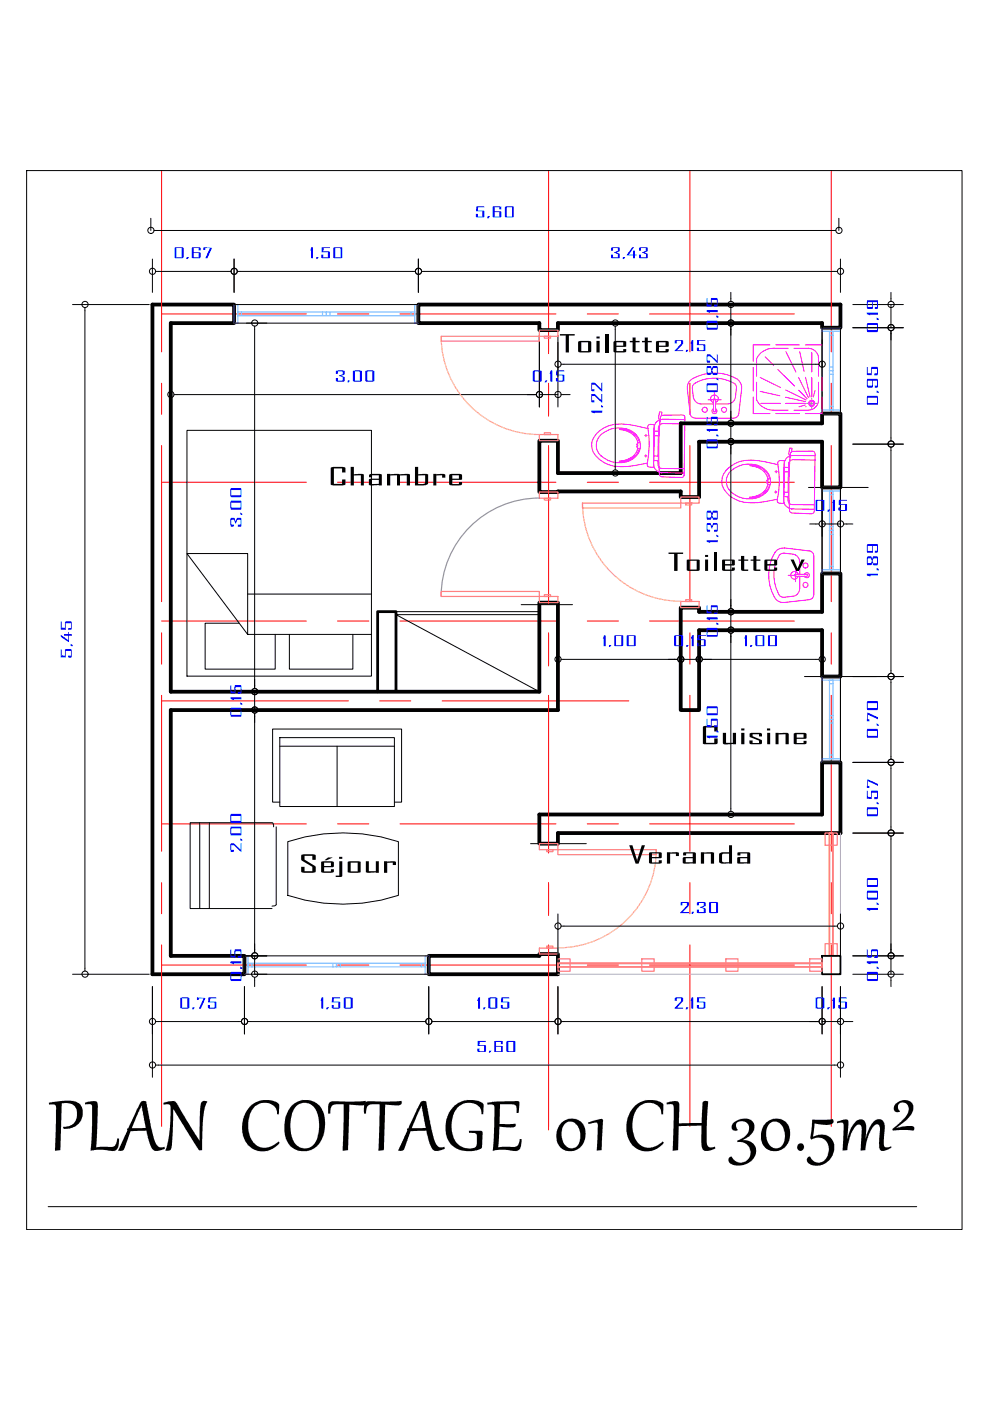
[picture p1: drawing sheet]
<svg xmlns="http://www.w3.org/2000/svg" width="210mm" height="297mm" viewBox="0 0 210 297" stroke-linecap="round" stroke-linejoin="round" font-family="sans-serif">
<!-- layer: axe -->
<g fill="none" stroke="#f00" stroke-width=".21">
<path d="M34.3 36.2v38.4M116.3 36.2v38.4M146.3 36.2v38.4M176.2 36.2v38.4M34.3 66.6h30.7M71.6 66.6h6.6M84.8 66.6h33.1M124.5 66.6h6.6M137.7 66.6h30.7M34.3 81.3v6.6M34.3 94.5v33.1M116.3 81.3v6.6"/>
<path d="M116.3 94.5v33.1M146.3 81.3v6.6M146.3 94.5v33.1M176.2 81.3v6.6M176.2 94.5v33.1M34.3 102.2h30.7M71.6 102.2h6.6M84.8 102.2h33.1M124.5 102.2h6.6M137.7 102.2h30.7M34.3 131.7h30.7M34.3 134.2v6.6"/>
<path d="M71.6 131.7h6.6M84.8 131.7h33.1M116.3 134.2v6.6M124.5 131.7h6.6M137.7 131.7h30.7M146.3 134.2v6.6M176.2 134.2v6.6M34.3 148.6h39.6M34.3 147.4v33.1M80.5 148.6h6.6M93.7 148.6h39.6M116.3 147.4v33.1"/>
<path d="M146.3 147.4v33.1M176.2 147.4v33.1M34.3 174.7h30.7M71.6 174.7h6.6M84.8 174.7h33.1M124.5 174.7h6.6M137.7 174.7h30.7M34.3 187.1v6.6M116.3 187.1v6.6M146.3 187.1v6.6M176.2 187.1v6.6M34.3 204.6h30.7"/>
<path d="M34.3 200.3v38.5M71.6 204.6h6.6M84.8 204.6h33.1M116.3 200.3v38.5M124.5 204.6h6.6M137.7 204.6h30.7M146.3 200.3v38.5M176.2 200.3v38.5"/>
</g>
<!-- layer: A210G -->
<path d="M32.3 64.6h17.3v3.9h-13.4v78.2h78.2v-18.9h3.9v22.8h-82.1v52.1h15.6v3.9h-19.5zM114.4 68.5h-25.7v-3.9h89.5v4.9h-3.9v-1h-56M144.3 89.8v10.5h-26M148.2 93.7v11.7h-3.9v-1.2h-26v.1h-3.9v-2.1M174.3 89.8v-2.1h3.9v15.6h-3.9v-9.6M144.3 128.8h3.9v.9h26.1v-8.1h3.9v21.8h-3.9v-9.8h-26.1v17h-3.9zM114.4 172.7h59.9v-11.1h3.9v15h-59.9v2.3h-3.9zM90.9 202.7h23.5v-.4h3.9v4.3h-27.4z" fill="none" stroke="#000" stroke-width=".8"/>
<!-- layer: Cotation -->
<path d="M15.4 64.6h16.2M18 65.9v139.4M15.4 206.6h16.2" fill="none" stroke="#000" stroke-width=".21"/>
<!-- layer: 0 -->
<g fill="none" stroke="#000" stroke-width=".21">
<path d="M18 65.2v.7M18 205.3v.6"/>
<circle cx="18" cy="64.6" r=".66"/>
<circle cx="18" cy="206.5" r=".66"/>
</g>
<!-- layer: Cotation -->
<g fill="#00f">
<path d="M12.9 137.6h.2v1.4h.7l.1-1.4h1.2l.1 1.8h-.8v-.4h.6v-1h-1.1v1.4h-1z"/>
<path d="M15 136.5l.4 .3v.2l-.4-.1z"/>
<path d="M12.9 134.6l1.5 1.1v-.9h-.8v-.4h.8v-.4h.2v.4h.6v.4h-.6v1.3h-.1l-1.6-1.1z"/>
<path d="M12.9 131.8h.2v1.3h.7v-1.3h1.3l.1 1.7h-.8v-.3h.6v-1.1h-1.1v1.4h-1z"/>
</g>
<path d="M178.2 176.6v30h-59.9" fill="none" stroke="#d19cc7" stroke-width=".21"/>
<!-- layer: axe -->
<path d="M116.3 36.2v38.8M116.3 81.6v6.6M116.3 94.8v33.1M116.3 134.5v6.7M116.3 147.8v33.1M116.3 187.5v6.6M116.3 200.7v38.9" fill="none" stroke="#f00" stroke-width=".21"/>
<!-- layer: A210G -->
<path d="M114.4 68.5v1.5h3.9v-1.5M118.3 100.3v-6.9h-3.9v8.8" fill="none" stroke="#000" stroke-width=".8"/>
<!-- layer: Cotation -->
<path d="M32 46.3v2.6M33.3 48.9h143.3M177.9 46.3v2.6M110.5 128.2h10.9M170.6 143.4h15.3M112.5 178.9h11.8" fill="none" stroke="#000" stroke-width=".21"/>
<!-- layer: A240G -->
<path d="M114.4 104.3h3.9v1.3h-3.9zM115.4 105.6h1.3v.4h-1.3zM93.5 125.4h20.9v1.1h-20.9zM114.4 126.5h3.9v1.3h-3.9zM115.4 126.1h1.3v.4h-1.3z" fill="none" stroke="#ff7f7f" stroke-width=".25"/>
<path d="M114.4 105.6a20.8 20.8 0 0 0-20.9 20.8" fill="none" stroke="#989898" stroke-width=".25"/>
<!-- layer: A315G -->
<path d="M114.4 178.9h3.9v1.2h-3.9zM115.9 180.1h1.3v.5h-1.3zM118.3 180.1h20.8v1.1h-20.8zM114.4 201h3.9v1.3h-3.9zM115.9 200.6h1.3v.4h-1.3z" fill="none" stroke="#ff7f7f" stroke-width=".25"/>
<path d="M139.2 180.1a20.8 20.8 0 0 1-20.9 20.9" fill="none" stroke="#ffbf7f" stroke-width=".25"/>
<!-- layer: A314G -->
<g fill="none" stroke="#7fbfff" stroke-width=".25">
<path d="M49.6 64.6h.8v3.9h-.8zM50.4 66.1h18.8v.8h-18.8zM51.2 66.1v.8M68.4 66.1v.8M69.2 66.1h18.7v.8h-18.7zM69.9 66.1v.8M87.1 66.1v.8M87.9 64.6h.8v3.9h-.8zM174.3 69.5h3.9v.7h-3.9zM175.9 78.6h.7v8.3h-.7zM175.9 70.2h.7v8.4h-.7zM175.9 79.3h.7"/>
<path d="M175.9 71h.7M175.9 77.8h.7M174.3 86.9h3.9v.8h-3.9zM175.9 86.1h.7M174.3 143.4h3.9v.8h-3.9zM175.9 152.5h.7v8.4h-.7zM175.9 144.2h.7v8.3h-.7zM175.9 153.3h.7M175.9 145h.7M175.9 151.7h.7M174.3 160.9h3.9v.7h-3.9zM175.9 160.1h.7"/>
<path d="M51.8 202.7h.8v3.9h-.8zM52.6 204.2h18.7v.8h-18.7zM53.4 204.2v.8M70.6 204.2v.8M71.3 204.2h18.8v.8h-18.8zM72.2 204.2v.8M89.3 204.2v.8M90.1 202.7h.8v3.9h-.8z"/>
</g>
<!-- layer: Mobilier -->
<path d="M49.6 64.6h39.1v3.9h-39.1zM174.3 69.5h3.9v18.2h-3.9zM174.3 143.4h3.9v18.2h-3.9zM51.8 202.7h39.1v3.9h-39.1z" fill="none" stroke="#000" stroke-width=".21"/>
<!-- layer: A780G -->
<g fill="none" stroke="#000" stroke-width=".21">
<path d="M39.6 91.2h39.2v52.2h-39.2zM50.7 132.1h-7.2v9.8h14.8v-7.4M52.5 134.5l-12.9-17.1h12.9v17.1h26.3M52.5 126h26.3M61.4 134.5v7.4h13.4v-7.4M59.3 156.4h24.3v14.6h-24.3zM59.3 158.2h24.3M71.5 158.2v12.8M42.3 174.4v18.2M44.4 174.4v18.2M58 175.3a.78 .78 0 0 0-.3-.9h-17.4v18.2h17.4M58.6 175.3v16.5l-.3 .2-.6 .1"/>
<path d="M59.3 170.1h-1.5v-15.5h27.3v15.5h-1.5M61 178.4a37.8 37.8 0 0 1 23.5 0v11.4a37.8 37.8 0 0 1-23.5 0z"/>
</g>
<!-- layer: Ouverture -->
<g fill="#000">
<path d="M118.7 70.8h3.1v.3h-1.2v3.6h-.7v-3.6h-1.2zM128.3 70.8h.7v3.9h-.7zM134.1 71.6h.7v.7h.8v.3h-.8v1.8h.8v.3h-1l-.5-.2v-1.9h-.6v-.3h.6zM136.7 71.6h.6v.7h.9v.3h-.9v1.8h.9v.3h-1.3l-.2-.2v-1.9h-.6v-.3h.6zM63.9 181.4l.5-.3h2l.5 .2v1h-.7v-.8h-1.6v.8l2.3 1.4v1.1l-.1 .2-2.4 .1-.5-.2v-1.1h.7v.9h1.6v-.9l-2.3-1.4zM77.6 182.6h.6v2.1h1.5v-2.1h.6v2.5l-1.5-.1a.98 .98 0 0 1-1.2-.2zM81.4 182.6h1.5a.94 .94 0 0 1 1.1 .3v.5h-.7v-.5h-1.2v2.2h-.7z"/>
<path d="M122.6 72.4l.4-.1 2.3 .1v2.2l-.4 .1-2.2-.1-.1-.1zM123.2 72.6v1.8h1.5v-1.8z"/>
<path d="M126.5 71.3h.6v.5h-.6zM126.5 72.3h.6v2.4h-.6z"/>
<path d="M130.1 72.4l.4-.1h2.1l.2 .2v1h-2.1v.9h1.4v-.4h.7v.5l-.5 .2-2.1-.1-.1-.1zM130.7 72.6v.7h1.4v-.7z"/>
<path d="M139.2 72.4l.3-.1h2.1l.2 .3v.9h-2.1v.9h1.4v-.4h.7l-.1 .5-.4 .2h-2.1l-.1-.2zM139.7 72.6v.7h1.4v-.7z"/>
<path d="M68.1 182.8l.4-.2 2.2 .1 .1 1-.3 .2h-1.8v.9h1.5v-.5h.6v.6l-.6 .2-2-.1-.1-.2zM68.7 182.9v.7h1.5v-.7zM68.8 182.4l.8-.6h.9l-1.2 .6z"/>
<path d="M71.9 181.7h.7v.4h-.7zM71.9 182.6h.7v3.1l-.3 .2h-1.1v-.3h.7z"/>
<path d="M73.7 182.8l.4-.2h2.2l.2 .2v2l-.6 .3-2.1-.1-.1-.2zM74.4 182.9v1.9h1.4v-1.9z"/>
</g>
<!-- layer: 0 -->
<g fill="none" stroke="#000" stroke-width=".21">
<path d="M32.7 48.9h.6M176.6 48.9h.6"/>
<circle cx="32" cy="48.8" r=".66"/>
<circle cx="177.9" cy="48.8" r=".66"/>
</g>
<!-- layer: Cotation -->
<g fill="#00f">
<path d="M101 43.7h1.7v.3h-1.3l-.1 .6h1.2l.2 .2-.1 1.3h-1.4l-.3-.1v-.6h.4v.5h1v-1.1h-1.4z"/>
<path d="M103.4 45.8h.5l-.3 .5h-.3z"/>
<path d="M104.5 43.9l.2-.2h1.3l.3 .2v.5h-.4v-.4h-1v.8h1.2l.2 .1-.1 1.2h-1.5l-.2-.1zM104.9 45v.9h1v-.9z"/>
<path d="M107.1 43.8l1.6-.1 .2 .2v2.2h-1.6l-.3-.1zM107.5 44v1.9h1.1v-1.9z"/>
</g>
<!-- layer: Ouverture -->
<g fill="#000">
<path d="M70.1 99.2l.5-.2h2.1l.5 .2 .1 1h-.8v-.9h-1.7v3.3h1.7v-.9h.8v1l-.2 .1-2.4 .1-.6-.2zM74.4 99h.6v1.6l1-.1a.94 .94 0 0 1 1.1 .2v2.2h-.6v-2.1h-1.5v2.1h-.6zM82.1 100.5h3.6a1.11 1.11 0 0 1 1.2 .2v2.2h-.7v-2.1h-1.4v2.1h-.6v-2.1h-1.5v2.1h-.6zM91.9 100.5h1.4a1.02 1.02 0 0 1 1.1 .2v.6h-.7v-.5h-1.2v2.1h-.6zM149.1 154l2.6-.1 .5 .2v1h-.8v-.9h-1.7v3.3h1.7v-.9h.8v.9l-.2 .2-2.7 .1-.3-.2zM153.3 155.4h.6v2.1h1.5v-2.1h.7v2.4h-1.6a1.02 1.02 0 0 1-1.2-.3zM158.9 155.5l.4-.1h1.9l.3 .1 .1 .6h-.7v-.4h-1.3v.4l1.9 .8v.8l-.2 .1-2.2-.1-.2-.2v-.5h.7v.5h1.3v-.5l-1.9-.7zM164.4 155.4h1.7a1.06 1.06 0 0 1 1.1 .2v2.2h-.6v-2.1h-1.5v2.1h-.7zM133.4 179.2h.7l1 3.4 1-3.4h.7l-1.4 3.9h-.6zM141.4 180.7h1.4a.94 .94 0 0 1 1.1 .2v.6h-.6v-.5h-1.2v2.1h-.7zM148.6 180.7h1.7a.94 .94 0 0 1 1.1 .2v2.2h-.7v-2.1h-1.4v2.1h-.7z"/>
<path d="M78.3 100.6l.4-.1h1.8l.5 .2v2.2h-1.6a1.07 1.07 0 0 1-1.2-.2l.1-1.1 2-.1v-.7h-1.4v.4h-.7zM78.8 101.7v.9h1.5v-.9z"/>
<path d="M88 99h.7v1.6l1-.1a.94 .94 0 0 1 1.1 .2v1.7a.83 .83 0 0 1-1 .5h-1.8zM88.7 100.8v1.8l1.4-.1v-1.7z"/>
<path d="M95.3 100.7l.4-.2h2.1l.2 .3v.9h-2.1v.9h1.4v-.4h.7l-.1 .5-.5 .2-2-.1-.2-.2zM95.9 100.8v.7h1.4v-.7z"/>
<path d="M157.2 154.4h.6v.5h-.6zM157.2 155.4h.6v2.4h-.6z"/>
<path d="M162.6 154.4h.7v.5h-.7zM162.7 155.4h.6v2.4h-.6z"/>
<path d="M168.3 155.5l.3-.1 2.3 .1 .1 1-.2 .1h-1.9v.9h1.5v-.4h.6v.6l-.3 .1-2.3-.1-.1-.1zM168.9 155.7v.7h1.5v-.7z"/>
<path d="M137.6 180.8l.3-.1 2.3 .1 .1 1-.2 .2h-1.9v.9h1.5v-.5h.6v.5l-.3 .2-2.3-.1zM138.2 180.9v.8h1.5v-.8z"/>
<path d="M144.8 180.9l.3-.2h2.1l.3 .2v2.2h-1.6a.94 .94 0 0 1-1.1-.2v-1.1l2.1-.1v-.8h-1.4v.5h-.7zM145.4 182v.8h1.5v-.8z"/>
<path d="M152.5 181l.6-.3h1.5v-1.5h.6v3.9h-1.6a1.01 1.01 0 0 1-1.1-.5zM153.2 181l-.1 .2v1.4a1.63 1.63 0 0 0 1.5 .2v-1.8z"/>
<path d="M156.4 180.8l2.4-.1 .3 .2v2.2h-1.7a.91 .91 0 0 1-1.1-.2v-1l.1-.1 2-.1v-.8h-1.4v.5h-.6zM156.9 182v.8h1.5v-.8z"/>
</g>
<!-- layer: SANITAIRE -->
<path d="M171 85.5h2.2M172.1 84.4v2.2" fill="none" stroke="#989898" stroke-width=".21"/>
<g fill="none" stroke="#f0f" stroke-width=".21">
<path d="M159.7 77.9v5M162.2 75.7l1.8 1.7M163.3 73.1h-3.6v3.5M164.5 73.1h5M164.9 78.3l3.6 3.5M166.6 74.6l2.2 4.3M167.1 73.8h-3a3.9 3.9 0 0 0-3.7 2.2v3.8M168.3 73.8h3.1a2.17 2.17 0 0 1 2.1 2.2v3.8M169.6 74.6l.9 4.2M170.7 73.1h3.6v3.5M170.8 80l1 4.2M172.1 74.8v4"/>
<path d="M174.3 77.9v5M127.5 92.1a5.6 5.6 0 0 1 7.4 .1 3.5 3.5 0 0 1-2.1 5.7 5.4 5.4 0 0 1-6.1-2.3 3 3 0 0 1 .8-3.5zM131.3 97.8a3.8 3.8 0 0 0 3.9-2.7h.3a3.1 3.1 0 0 1-2.4 2.6l-.9 .2-.9 .1M131.4 90.9a4.3 4.3 0 0 1 4.2 2.8l-.2 .2a4.1 4.1 0 0 0-4-2.8M135 94.3l.1-.3v1l-.1-.4M136.7 96.7h.5M136.7 92.3h.5M136.9 96.4v.5M137 92.1v.5M137.4 90.9a16.3 16.3 0 0 0-8.2-.7 4.9 4.9 0 0 0-3.8 4.1 4.9 4.9 0 0 0 3.6 4.2 11.4 11.4 0 0 0 5.6 .2l2.7-.5M137.6 90.1l1.1-.1-.1 9.1-1.2-.2-.2-.5a23 23 0 0 0 .1-8.1zM138.6 96.7h1v1l-1-.1z"/>
<path d="M138.7 91.4h1v1h-1zM139.5 97.7v1.1l.3 .3M139.6 92.4l-.1 4.3M139.7 99l.7 .3 4.7 .1M140.1 88.3l.4-.3h4.2l.5 .2-.2 12.5-.2 .5h-.3l-4.2-.1-.4-.2a62.4 62.4 0 0 1 .2-12.6zM140.2 88.1l.1-.7-.5-.1-.2 1.2 .3 .8M145.2 89l-4.7-.1a1.86 1.86 0 0 0-1.8 1.8l-.1 7.7a1.82 1.82 0 0 0 1.8 1.8h-.3l4.9 .1M145.2 89.9l-4.7-.1a.94 .94 0 0 0-.9 .9v.7M150.1 84.8h2.8M151.3 86.6a.56 .56 0 0 0-.3 .9 .56 .56 0 0 0 .9 0 .56 .56 0 0 0-.2-.9M151.3 85.4a.83 .83 0 0 1-.5-1.3 .83 .83 0 0 1 1.4 0 .83 .83 0 0 1-.5 1.3M151.3 85.7h-2.7a1.69 1.69 0 0 1-1.6-1.5l-.2-1.9v-.5l.3-.3a8 8 0 0 1 8.9 .1l.1 .4a4.9 4.9 0 0 1-.6 3.1l-.7 .5-.5 .1h-2.6"/>
<path d="M151.3 84.6h.3l.1 .2v2.3l-.2 .2-.2-.2zM151.5 83.2v1.4M156.4 80.4a9.6 9.6 0 0 0-9.9 .1 2.05 2.05 0 0 0-.8 1.9l.6 5.3a1.09 1.09 0 0 0 1.1 1h8.1a1.09 1.09 0 0 0 1.1-1l.6-5.3a2.26 2.26 0 0 0-.8-2M159.7 84.2v3.5h3.6M160.4 81v3.8a3.9 3.9 0 0 0 3.7 2.2h3M161.2 83l4.2 .9M161.2 80l4.3 2.1M161.3 85.5h4.1M164.5 87.7h5M166.6 84.2l4.1 .9M166.6 82.7l4.3 2.1M166.6 85.5h4.1"/>
<path d="M169.3 80l2.1 4.3M169.3 82.7l1.8 1.9M170.7 85.9l-1.3 .3M170.9 86.2h-.1M172.1 80.1v4M172.8 82.8l-.4 1.4M173.5 81v3.8a2.17 2.17 0 0 1-2.1 2.2h-3.1M174.3 84.2v3.5h-3.6"/>
<circle cx="149.4" cy="86.9" r=".55"/>
<circle cx="153.5" cy="86.9" r=".55"/>
<circle cx="172.1" cy="85.5" r=".64"/>
<circle cx="172.1" cy="85.5" r=".45"/>
</g>
<!-- layer: A340G -->
<path d="M174.9 176.6h2.6v2.6h-2.6zM175.8 176.6h.9v26.1h-.9zM175.9 176.6h.6v26.1h-.6zM118.3 204.1h56v1h-56zM118.3 204.3h56v.6h-56zM118.3 203.3h2.6v2.6h-2.6zM136.1 203.3h2.6v2.6h-2.6zM153.9 203.3h2.6v2.6h-2.6zM171.7 203.3h2.6v2.6h-2.6zM174.9 200.1h2.6v2.6h-2.6z" fill="none" stroke="#ff7f7f" stroke-width=".25"/>
<!-- layer: Cotation -->
<path d="M174.3 202.7h3.9v3.9h-3.9z" fill="none" stroke="#000" stroke-width=".38"/>
<path d="M32.3 209.2v10M33.6 216.6h16.9M51.8 209.2v10" fill="none" stroke="#000" stroke-width=".21"/>
<!-- layer: 0 -->
<g fill="none" stroke="#000" stroke-width=".21">
<path d="M32.9 216.6h.7M50.5 216.6h.7"/>
<circle cx="32.3" cy="216.6" r=".66"/>
<circle cx="51.9" cy="216.6" r=".66"/>
</g>
<!-- layer: Cotation -->
<g fill="#00f">
<path d="M40.8 213.5h.5l-.3 .5h-.3z"/>
<path d="M41.8 211.5l1.8 .1-1 2.2h-.4l1-2.1h-1.1v.3h-.3z"/>
<path d="M44.2 211.5h1.7v.2h-1.3l-.1 .7h1.4l-.1 1.4h-1.4l-.3-.1v-.6h.4v.5h1v-1.1h-1.4z"/>
<path d="M38.2 211.6l1.6-.1 .3 .1v2.2h-1.6l-.3-.1zM38.6 211.7v1.9h1.1v-1.9z"/>
</g>
<path d="M51.8 209.2v10M53.1 216.6h36.5M90.9 209.2v10" fill="none" stroke="#000" stroke-width=".21"/>
<!-- layer: 0 -->
<g fill="none" stroke="#000" stroke-width=".21">
<path d="M52.5 216.6h.6M89.6 216.6h.7"/>
<circle cx="51.9" cy="216.6" r=".66"/>
<circle cx="90.9" cy="216.6" r=".66"/>
</g>
<!-- layer: Cotation -->
<g fill="#00f">
<path d="M68.2 211.5h.4v2.3h-.5v-1.6h-.1z"/>
<path d="M69.3 213.5h.4l-.2 .5h-.3z"/>
<path d="M70.4 211.5h1.7v.2h-1.3v.7h1.1l.3 .1-.1 1.3h-1.5l-.3-.1v-.6h.5v.5h.9v-1.1h-1.4z"/>
<path d="M72.9 211.6l.3-.1 1.6 .1-.1 2.2h-1.6l-.2-.1zM73.3 211.7v1.9h1.1v-1.9z"/>
</g>
<path d="M90.9 209.2v10M92.2 216.6h24.8M118.3 209.2v10" fill="none" stroke="#000" stroke-width=".21"/>
<!-- layer: 0 -->
<g fill="none" stroke="#000" stroke-width=".21">
<path d="M91.5 216.6h.7M117 216.6h.6"/>
<circle cx="90.9" cy="216.6" r=".66"/>
<circle cx="118.3" cy="216.6" r=".66"/>
</g>
<!-- layer: Cotation -->
<g fill="#00f">
<path d="M101.4 211.5h.4v2.3h-.4v-1.6h-.3z"/>
<path d="M102.5 213.5h.5l-.3 .5h-.3z"/>
<path d="M106.3 211.5h1.7v.2h-1.3l-.1 .7h1.4l-.1 1.4h-1.4l-.3-.1v-.6h.4v.5h1v-1.1h-1.4z"/>
<path d="M103.6 211.6l.3-.1 1.6 .1-.1 2.2h-1.6l-.2-.1zM104 211.7v1.9h1v-1.9z"/>
</g>
<path d="M118.3 209.2v10M119.6 216.6h53.4M174.3 209.2v10" fill="none" stroke="#000" stroke-width=".21"/>
<!-- layer: 0 -->
<g fill="none" stroke="#000" stroke-width=".21">
<path d="M118.9 216.6h.7M173 216.6h.6"/>
<circle cx="118.3" cy="216.6" r=".66"/>
<circle cx="174.3" cy="216.6" r=".66"/>
</g>
<!-- layer: Cotation -->
<g fill="#00f">
<path d="M143.1 211.6l1.4-.1 .3 .1v.7l-1.3 1.3h1.3v.2h-1.8l1.4-1.6v-.5h-.9v.5h-.4z"/>
<path d="M145.5 213.5h.4l-.2 .5h-.3z"/>
<path d="M146.7 211.5h.3v2.3h-.4v-1.6h-.2z"/>
<path d="M147.8 211.5h1.7v.2h-1.3v.7h1.3v1.4h-1.5l-.2-.1v-.6h.4v.5h1v-1.1h-1.4z"/>
</g>
<path d="M171.7 216.6h1.3M174.3 209.2v10M174.3 216.6h3.9M178.2 209.2v10M179.5 216.6h1.3" fill="none" stroke="#000" stroke-width=".21"/>
<!-- layer: 0 -->
<g fill="none" stroke="#000" stroke-width=".21">
<path d="M173 216.6h.6M178.8 216.6h.7"/>
<circle cx="174.3" cy="216.6" r=".66"/>
<circle cx="178.2" cy="216.6" r=".66"/>
</g>
<!-- layer: Cotation -->
<g fill="#00f">
<path d="M175.5 213.5h.5l-.3 .5h-.3z"/>
<path d="M176.7 211.5h.3v2.3h-.4v-1.6h-.2z"/>
<path d="M177.9 211.5h1.6v.2h-1.2l-.1 .7h1.4l-.1 1.4h-1.4l-.3-.1v-.6h.4v.5h1v-1.1h-1.4z"/>
<path d="M172.9 211.6l1.6-.1 .3 .1v2.2h-1.6l-.3-.1zM173.3 211.7v1.9h1.1v-1.9z"/>
</g>
<path d="M32.3 209.2v19.2M178.2 209.2v19.2M33.6 225.8h143.3" fill="none" stroke="#000" stroke-width=".21"/>
<!-- layer: 0 -->
<g fill="none" stroke="#000" stroke-width=".21">
<path d="M32.9 225.8h.7M176.9 225.8h.7"/>
<circle cx="32.3" cy="225.8" r=".66"/>
<circle cx="178.2" cy="225.8" r=".66"/>
</g>
<!-- layer: Cotation -->
<g fill="#00f">
<path d="M101.3 220.7h1.7v.2h-1.3v.7h1.2l.2 .1-.1 1.3-1.8-.1v-.6h.5v.6h.9v-1.1h-1.4z"/>
<path d="M103.7 222.8h.5l-.3 .4h-.3z"/>
<path d="M104.9 220.7h1.5l.2 .1v.6h-.4v-.5h-1v.9h1.4v1.2l-1.8-.1zM105.2 221.9v1h1v-1z"/>
<path d="M107.5 220.7h1.6l.2 .1-.1 2.2-1.8-.1zM107.8 220.9v2h1.1v-2z"/>
</g>
<path d="M118.3 193.8v10.2M119.6 196.4h57.3M178.2 193.8v10.2" fill="none" stroke="#000" stroke-width=".21"/>
<!-- layer: 0 -->
<g fill="none" stroke="#000" stroke-width=".21">
<path d="M118.9 196.4h.7M176.9 196.4h.7"/>
<circle cx="118.3" cy="196.3" r=".66"/>
<circle cx="178.2" cy="196.3" r=".66"/>
</g>
<!-- layer: Cotation -->
<g fill="#00f">
<path d="M144.3 191.3l1.5-.1 .3 .2v.6l-1.3 1.4h1.3v.2h-1.9l1.4-1.6v-.6h-.9v.6h-.4z"/>
<path d="M146.7 193.3h.5l-.3 .5h-.3z"/>
<path d="M147.8 191.4l.3-.2 1.5 .2v.6l-.7 .4 .7 .3-.1 .9h-1.5l-.2-.1v-.7h.4v.6h1v-.7l-.8-.3 .8-.4v-.6h-1v.6h-.4z"/>
<path d="M150.3 191.4l.3-.2 1.6 .2v2.2h-1.6l-.3-.1zM150.8 191.4v2h1v-2z"/>
</g>
<path d="M32.3 54.9v7.1M33.6 57.5h14.7M49.6 54.9v7.1" fill="none" stroke="#000" stroke-width=".21"/>
<!-- layer: 0 -->
<g fill="none" stroke="#000" stroke-width=".21">
<path d="M32.9 57.5h.7M48.3 57.5h.7"/>
<circle cx="32.3" cy="57.5" r=".66"/>
<circle cx="49.6" cy="57.5" r=".66"/>
</g>
<!-- layer: Cotation -->
<g fill="#00f">
<path d="M39.6 54.5h.5l-.3 .4h-.3z"/>
<path d="M43.1 52.4l1.9 .1-1 2.3h-.5l1-2.2h-1v.4h-.4z"/>
<path d="M37.1 52.5h1.8l-.1 2.2h-1.8zM37.4 52.6v2h1.1v-2z"/>
<path d="M40.7 52.5l.2-.1h1.4l.2 .1v.6h-.4v-.5h-1v.9h1.4v1.2l-1.7 .1-.1-.2zM41.1 53.7v.9h1v-.9z"/>
</g>
<path d="M49.6 54.9v7.1M50.9 57.5h36.5M88.7 54.9v7.1" fill="none" stroke="#000" stroke-width=".21"/>
<!-- layer: 0 -->
<g fill="none" stroke="#000" stroke-width=".21">
<path d="M50.3 57.5h.6M87.4 57.5h.7"/>
<circle cx="49.7" cy="57.5" r=".66"/>
<circle cx="88.7" cy="57.5" r=".66"/>
</g>
<!-- layer: Cotation -->
<g fill="#00f">
<path d="M66 52.4h.4v2.4h-.4v-1.7h-.2z"/>
<path d="M67.1 54.5h.5l-.3 .4h-.3z"/>
<path d="M68.2 52.4h1.7v.2h-1.3v.7h1.3v1.4h-1.7l-.1-.7h.5v.6h.9v-1.1h-1.3z"/>
<path d="M70.7 52.5l.2-.1 1.7 .1-.1 2.2-1.7 .1-.1-.2zM71.1 52.6v2h1.1v-2z"/>
</g>
<path d="M88.7 54.9v7.1M90 57.5h86.9M178.2 54.9v7.1" fill="none" stroke="#000" stroke-width=".21"/>
<!-- layer: 0 -->
<g fill="none" stroke="#000" stroke-width=".21">
<path d="M89.4 57.5h.6M176.9 57.5h.7"/>
<circle cx="88.7" cy="57.5" r=".66"/>
<circle cx="178.2" cy="57.5" r=".66"/>
</g>
<!-- layer: Cotation -->
<g fill="#00f">
<path d="M129.6 52.5l.2-.1h1.4l.2 .1v.7l-.7 .3 .7 .3v.9h-1.8v-.7h.4v.6h1v-.7l-.8-.3 .8-.4v-.6h-1v.5h-.4z"/>
<path d="M132.1 54.5h.5l-.3 .4h-.3z"/>
<path d="M134 52.4h.4l-1 1.6h.8v-.9h.4v.9h.4v.2h-.4v.6h-.4v-.6h-1.3z"/>
<path d="M135.5 52.5h1.8v.7l-.7 .3 .7 .3v.9l-1.6 .1-.2-.2v-.6h.4v.6h1.1v-.7l-.9-.3 .8-.4v-.6h-1v.5h-.4z"/>
</g>
<path d="M180.8 64.6h10.7M180.8 69.5h10.7M188.9 62v1.3M188.9 64.6v4.9M188.9 70.8v1.3" fill="none" stroke="#000" stroke-width=".21"/>
<!-- layer: 0 -->
<g fill="none" stroke="#000" stroke-width=".21">
<path d="M188.9 63.3v.6M188.9 70.1v.7"/>
<circle cx="188.9" cy="64.6" r=".66"/>
<circle cx="188.9" cy="69.5" r=".66"/>
</g>
<!-- layer: Cotation -->
<g fill="#00f">
<path d="M185.9 67.3l.4 .3v.3l-.4-.1z"/>
<path d="M183.8 66.3h2.4v.4h-1.7v.2l-.7-.3z"/>
<path d="M183.8 68.6l2.2-.1 .2 .2-.1 1.6-2.2 .1zM184 68.9v1.1h1.9v-1.1z"/>
<path d="M183.9 63.6h2.1l.2 .3-.1 1.5-.6 .1v-.4h.4v-1h-.8v1.3l-1.2 .1-.1-.3zM184 64.1v1h.9v-1z"/>
</g>
<path d="M180.8 69.5h10.7M188.9 70.8v22.1M180.8 94.2h10.7" fill="none" stroke="#000" stroke-width=".21"/>
<!-- layer: 0 -->
<g fill="none" stroke="#000" stroke-width=".21">
<path d="M188.9 70.1v.7M188.9 92.9v.6"/>
<circle cx="188.9" cy="69.5" r=".66"/>
<circle cx="188.9" cy="94.1" r=".66"/>
</g>
<!-- layer: Cotation -->
<g fill="#00f">
<path d="M185.9 82.8l.4 .2v.3l-.4-.1z"/>
<path d="M183.8 77.8h.2v1.3l.7 .1v-1.3l1.3-.1 .2 .2-.1 1.5-.7 .1v-.4h.5v-1h-1.1v1.4l-1-.1z"/>
<path d="M183.8 84l.2-.1h2l.2 .3-.1 1.5-2.2 .1-.1-.3zM184 84.3v1.1h1.9v-1.1z"/>
<path d="M183.8 80.4l.2-.1h2l.2 .3-.1 1.5-.6 .1v-.4h.4v-1.1h-.8v1.4l-1.2 .1-.1-.3zM184 80.7v1.1h.9v-1.1z"/>
</g>
<path d="M180.8 94.2h10.7M188.9 95.5v46.6M180.8 143.4h10.7" fill="none" stroke="#000" stroke-width=".21"/>
<!-- layer: 0 -->
<g fill="none" stroke="#000" stroke-width=".21">
<path d="M188.9 94.8v.7M188.9 142.1v.7"/>
<circle cx="188.9" cy="94.1" r=".66"/>
<circle cx="188.9" cy="143.4" r=".66"/>
</g>
<!-- layer: Cotation -->
<g fill="#00f">
<path d="M183.8 121.6h2.4v.4h-1.7v.2l-.7-.2z"/>
<path d="M185.9 120.4l.4 .3v.3l-.4-.1z"/>
<path d="M183.9 118h.8l.2 .5 .2-.5h.9l.2 .2-.1 1.5-.1 .2h-.8l-.3-.7-.1 .6h-.9l-.1-.3zM184 118.4v1h.7l.1-.5-.1-.5zM185.2 118.4l-.2 .5 .2 .5h.7v-1z"/>
<path d="M183.8 115.5l2.2-.1 .2 .2-.1 1.5-.6 .1v-.4h.4v-1h-.8l-.1 1.4h-1.1l-.1-.3zM184 115.8v1h.9v-1z"/>
</g>
<path d="M180.8 143.4h10.7M188.9 144.7v15.7M180.8 161.6h10.7" fill="none" stroke="#000" stroke-width=".21"/>
<!-- layer: 0 -->
<g fill="none" stroke="#000" stroke-width=".21">
<path d="M188.9 144.1v.6M188.9 160.4v.6"/>
<circle cx="188.9" cy="143.4" r=".66"/>
<circle cx="188.9" cy="161.6" r=".66"/>
</g>
<!-- layer: Cotation -->
<g fill="#00f">
<path d="M185.9 153.3l.4 .3v.3l-.4-.1z"/>
<path d="M183.9 151.1l2.3 1v.4l-2.2-1v1h.3v.4h-.5z"/>
<path d="M183.9 154.6l2.1-.1 .2 .3-.1 1.6h-2.2l-.1-.3zM184 155v1h1.9v-1z"/>
<path d="M183.8 148.7l2.2-.1 .2 .3-.1 1.6h-2.2zM184 149.1v1h1.9v-1z"/>
</g>
<path d="M180.8 161.6h10.7M180.8 176.6h10.7M188.9 163v12.3" fill="none" stroke="#000" stroke-width=".21"/>
<!-- layer: 0 -->
<g fill="none" stroke="#000" stroke-width=".21">
<path d="M188.9 162.3v.7M188.9 175.3v.7"/>
<circle cx="188.9" cy="176.6" r=".66"/>
<circle cx="188.9" cy="161.6" r=".66"/>
</g>
<!-- layer: Cotation -->
<g fill="#00f">
<path d="M185.9 170l.4 .3v.2l-.4-.1z"/>
<path d="M183.8 167.7h.2v1.2l.7 .1v-1.3l1.3-.1 .2 .3-.1 1.4-.7 .1v-.4h.5v-1h-1.1v1.4l-1-.1z"/>
<path d="M183.9 165.2l2.3 1v.4l-2.2-1v1h.3v.5h-.5z"/>
<path d="M183.9 171.2h2.1l.2 .2-.1 1.6-2.2 .1-.1-.3zM184 171.6v1h1.9v-1z"/>
</g>
<path d="M180.8 176.6h10.7M188.9 177.9v23.5M180.8 202.7h10.7" fill="none" stroke="#000" stroke-width=".21"/>
<!-- layer: 0 -->
<g fill="none" stroke="#000" stroke-width=".21">
<path d="M188.9 177.3v.6M188.9 201.4v.6"/>
<circle cx="188.9" cy="176.6" r=".66"/>
<circle cx="188.9" cy="202.6" r=".66"/>
</g>
<!-- layer: Cotation -->
<g fill="#00f">
<path d="M183.8 192.5h2.4v.4h-1.7v.2l-.7-.3z"/>
<path d="M185.9 191.3l.4 .3v.3l-.4-.1z"/>
<path d="M183.9 188.9l2.1-.1 .2 .3-.1 1.5-2.2 .1-.1-.3zM184 189.2v1.1h1.9v-1.1z"/>
<path d="M183.9 186.2h2.1l.2 .2-.1 1.6-2.2 .1-.1-.3zM184 186.6v1h1.9v-1z"/>
</g>
<path d="M180.8 202.7h10.7M180.8 206.6h10.7M188.9 200.1v1.3M188.9 202.7v3.9M188.9 207.9v1.3" fill="none" stroke="#000" stroke-width=".21"/>
<!-- layer: 0 -->
<g fill="none" stroke="#000" stroke-width=".21">
<path d="M188.9 201.4v.6M188.9 207.2v.7"/>
<circle cx="188.9" cy="202.6" r=".66"/>
<circle cx="188.9" cy="206.5" r=".66"/>
</g>
<!-- layer: Cotation -->
<g fill="#00f">
<path d="M185.9 204.9l.4 .3v.3l-.4-.1z"/>
<path d="M183.8 203.8h2.4v.5h-1.7v.1l-.7-.2z"/>
<path d="M183.8 201.3h.2v1.3l.7 .1v-1.3l1.3-.1 .2 .2-.1 1.5-.7 .1v-.4h.5v-1h-1.1v1.3h-1z"/>
<path d="M183.8 206.2l.2-.1h2l.2 .2-.1 1.6-.1 .1h-2.1zM184 206.5v1.1h1.9v-1.1z"/>
</g>
<path d="M36.2 71.1v15.2M114.4 71.1v15.2M37.5 83.7h75.6" fill="none" stroke="#000" stroke-width=".21"/>
<!-- layer: 0 -->
<g fill="none" stroke="#000" stroke-width=".21">
<path d="M36.9 83.7h.6M113.1 83.7h.6"/>
<circle cx="36.2" cy="83.6" r=".66"/>
<circle cx="114.4" cy="83.6" r=".66"/>
</g>
<!-- layer: Cotation -->
<g fill="#00f">
<path d="M71.3 78.6l1.4-.1 .4 .2v.6l-.8 .4 .8 .3-.1 .9-1.8-.1v-.6h.4v.5h1.1v-.7l-.8-.3 .8-.4v-.5h-1.1v.5h-.4z"/>
<path d="M73.8 80.7h.4l-.2 .4h-.3z"/>
<path d="M74.8 78.7l.3-.2 1.6 .2-.1 2.2-1.8-.1zM75.2 78.8v1.9h1.1v-1.9z"/>
<path d="M77.5 78.7l1.6-.2 .3 .2-.1 2.1h-1.8zM77.9 78.8v1.9h1.1v-1.9z"/>
</g>
<path d="M114.4 71.1v15.2M118.3 71.1v15.2M111.8 83.7h1.3M114.4 83.7h3.9M119.6 83.7h1.3" fill="none" stroke="#000" stroke-width=".21"/>
<!-- layer: 0 -->
<g fill="none" stroke="#000" stroke-width=".21">
<path d="M113.1 83.7h.6M118.9 83.7h.7"/>
<circle cx="114.4" cy="83.6" r=".66"/>
<circle cx="118.3" cy="83.6" r=".66"/>
</g>
<!-- layer: Cotation -->
<g fill="#00f">
<path d="M115.6 80.7h.4l-.2 .4h-.3z"/>
<path d="M116.8 78.5h.3v2.4h-.4v-1.6h-.2z"/>
<path d="M118 78.5h1.6v.3h-1.3v.6h1.2l.2 .2-.1 1.3h-1.5l-.2-.1v-.6h.4v.5h1v-1.1h-1.4z"/>
<path d="M113 78.6l1.5-.1 .4 .2-.1 2.2h-1.6l-.2-.1zM113.4 78.8v1.9h1v-1.9z"/>
</g>
<path d="M118.3 137.2v8.8M119.6 139.8h23.4M144.3 137.2v10.8" fill="none" stroke="#000" stroke-width=".21"/>
<!-- layer: 0 -->
<g fill="none" stroke="#000" stroke-width=".21">
<path d="M118.9 139.8h.7M143 139.8h.7"/>
<circle cx="118.3" cy="139.8" r=".66"/>
<circle cx="144.3" cy="139.8" r=".66"/>
</g>
<!-- layer: Cotation -->
<g fill="#00f">
<path d="M128.1 134.7h.3v2.3h-.4v-1.6h-.2z"/>
<path d="M129.2 136.8h.4l-.3 .4h-.2z"/>
<path d="M130.2 134.8l1.8-.1 .1 .1v2.2l-1.9-.1zM130.6 134.8v2h1.1v-2z"/>
<path d="M132.9 134.8l1.7-.1 .2 .1-.1 2.2h-1.7l-.1-.1zM133.3 134.8v2h1.1v-2z"/>
</g>
<path d="M141.7 139.8h1.3M144.3 137.2v10.8M144.3 139.8h3.9M148.2 136.2v6.2M149.5 139.8h1.3" fill="none" stroke="#000" stroke-width=".21"/>
<!-- layer: 0 -->
<g fill="none" stroke="#000" stroke-width=".21">
<path d="M143 139.8h.7M148.9 139.8h.6"/>
<circle cx="144.3" cy="139.8" r=".66"/>
<circle cx="148.2" cy="139.8" r=".66"/>
</g>
<!-- layer: Cotation -->
<g fill="#00f">
<path d="M145.6 136.8h.4l-.3 .4h-.2z"/>
<path d="M146.7 134.7h.4v2.3h-.4v-1.6h-.3z"/>
<path d="M147.9 134.7h1.7v.1h-1.3v.7l1.3 .2v1.3l-1.8-.1v-.7h.5v.6h.9v-1.1h-1.4z"/>
<path d="M142.9 134.8l1.9-.1v2.3l-1.9-.1zM143.4 134.8v2h1v-2z"/>
</g>
<path d="M148.2 136.2v6.2M149.5 139.8h23.5M174.3 136.2v6.2" fill="none" stroke="#000" stroke-width=".21"/>
<!-- layer: 0 -->
<g fill="none" stroke="#000" stroke-width=".21">
<path d="M148.9 139.8h.6M173 139.8h.6"/>
<circle cx="148.2" cy="139.8" r=".66"/>
<circle cx="174.3" cy="139.8" r=".66"/>
</g>
<!-- layer: Cotation -->
<g fill="#00f">
<path d="M158 134.7h.4v2.3h-.4v-1.6h-.2z"/>
<path d="M159.1 136.8h.5l-.3 .4h-.3z"/>
<path d="M160.2 134.8l.2-.1 1.7 .1-.1 2.2h-1.7l-.1-.1zM160.6 134.8v2h1.1v-2z"/>
<path d="M162.8 134.8l.2-.1 1.7 .1v2.1l-1.7 .1-.2-.1zM163.3 134.8v2h1v-2z"/>
</g>
<path d="M52.3 68.5h4.3M54 69.8v75.5M38.8 146.7h17.8" fill="none" stroke="#000" stroke-width=".21"/>
<!-- layer: 0 -->
<g fill="none" stroke="#000" stroke-width=".21">
<path d="M54 69.1v.7M54 145.3v.7"/>
<circle cx="54" cy="68.5" r=".66"/>
<circle cx="54" cy="146.6" r=".66"/>
</g>
<!-- layer: Cotation -->
<g fill="#00f">
<path d="M49 109.8h.6l.4 .7 .3-.7h.8l.1 .2v1.6h-.8v-.4h.6v-1h-.7l-.3 .9-.4-.9h-.6v1h.6v.4h-.6z"/>
<path d="M50.9 108.6l.5 .3v.3l-.5-.1z"/>
<path d="M48.9 106.2l2.2-.1 .1 .3v1.6h-2.2zM49 106.6v1h2v-1z"/>
<path d="M49 103.5h2.1l.1 1.8-2.2 .1-.1-1.8zM49 103.9v1.1h2v-1.1z"/>
</g>
<path d="M38.8 146.7h17.8M38.8 150.6h17.8M54 144v1.3M54 146.7v3.9M54 151.9v1.3" fill="none" stroke="#000" stroke-width=".21"/>
<!-- layer: 0 -->
<g fill="none" stroke="#000" stroke-width=".21">
<path d="M54 145.3v.7M54 151.2v.7"/>
<circle cx="54" cy="146.6" r=".66"/>
<circle cx="54" cy="150.5" r=".66"/>
</g>
<!-- layer: Cotation -->
<g fill="#00f">
<path d="M50.9 148.9l.5 .3v.3l-.5-.1z"/>
<path d="M48.9 147.8h2.3v.5h-1.6v.1l-.7-.2z"/>
<path d="M48.9 145.3h.1v1.3l.7 .1 .1-1.4h1.3l.1 1.7-.8 .1v-.4h.6v-1h-1.1v1.3h-1z"/>
<path d="M49 150.1l2.1-.1 .1 .3v1.6h-2.2zM49 150.5v1.1h2v-1.1z"/>
</g>
<path d="M38.8 150.6h17.8M54 151.9v49.5M38.8 202.7h17.8" fill="none" stroke="#000" stroke-width=".21"/>
<!-- layer: 0 -->
<g fill="none" stroke="#000" stroke-width=".21">
<path d="M54 151.2v.7M54 201.4v.6"/>
<circle cx="54" cy="150.5" r=".66"/>
<circle cx="54" cy="202.6" r=".66"/>
</g>
<!-- layer: Cotation -->
<g fill="#00f">
<path d="M49 178.8l.7 .1 1.3 1.2v-1.3h.2v1.9l-1.6-1.5h-.6v1h.6v.4h-.6l-.1-.2z"/>
<path d="M50.9 177.7l.5 .3v.3l-.5-.1z"/>
<path d="M49 175.3l2.1-.1 .1 1.9h-2.2zM49 175.7v1h2v-1z"/>
<path d="M49 172.6h2.1l.1 .2v1.6l-2.2 .1zM49 173v1h2v-1z"/>
</g>
<path d="M38.8 202.7h17.8M54 202.7v3.9h2.6M54 200.1v1.3M54 207.9v1.3" fill="none" stroke="#000" stroke-width=".21"/>
<!-- layer: 0 -->
<g fill="none" stroke="#000" stroke-width=".21">
<path d="M54 201.4v.6M54 207.2v.7"/>
<circle cx="54" cy="202.6" r=".66"/>
<circle cx="54" cy="206.5" r=".66"/>
</g>
<!-- layer: Cotation -->
<g fill="#00f">
<path d="M50.9 204.9l.5 .3v.3l-.5-.1z"/>
<path d="M48.9 203.8h2.3v.5h-1.6v.1l-.7-.2z"/>
<path d="M48.9 201.3h.1v1.3l.7 .1 .1-1.4h1.3l.1 1.7-.8 .1v-.4h.6v-1h-1.1v1.3h-1z"/>
<path d="M49 206.1h2.1l.1 1.8-2.2 .1zM49 206.5v1.1h2v-1.1z"/>
</g>
<path d="M80.1 146.7v-17h3.9v17" fill="none" stroke="#000" stroke-width=".59"/>
<path d="M174.3 98.5v15.2M178.2 94.6v19.1M171.4 103.3h12.7M171.7 111.1h1.3M174.3 111.1h3.9M179.5 111.1h1.3M84 129.7h30.4v.6h-30.4l30.4 16.4" fill="none" stroke="#000" stroke-width=".21"/>
<!-- layer: A210G -->
<path d="M144.3 89.8h30M148.2 93.7h26.1" fill="none" stroke="#000" stroke-width=".8"/>
<!-- layer: Mobilier -->
<path d="M174.3 103.3h3.9v18.3h-3.9z" fill="none" stroke="#000" stroke-width=".21"/>
<!-- layer: A314G -->
<path d="M174.3 103.3h3.9v.8h-3.9zM175.9 112.5h.7v8.3h-.7zM175.9 104.1h.7v8.4h-.7zM175.9 113.3h.7M175.9 104.9h.7M175.9 111.7h.7M174.3 120.8h3.9v.8h-3.9zM175.9 120h.7" fill="none" stroke="#7fbfff" stroke-width=".25"/>
<!-- layer: 0 -->
<g fill="none" stroke="#000" stroke-width=".21">
<path d="M173 111.1h.6M178.8 111.1h.7"/>
<circle cx="174.3" cy="111.1" r=".66"/>
<circle cx="178.2" cy="111.1" r=".66"/>
</g>
<!-- layer: Cotation -->
<g fill="#00f">
<path d="M175.5 108h.5l-.3 .5h-.3z"/>
<path d="M176.7 106h.3v2.3h-.4v-1.6h-.2z"/>
<path d="M177.9 106h1.6v.2h-1.2l-.1 .7h1.4l-.1 1.4h-1.4l-.3-.1v-.6h.4v.5h1v-1.1h-1.4z"/>
<path d="M172.9 106.1l1.6-.1 .3 .1v2.2h-1.6l-.3-.1zM173.3 106.2v1.9h1.1v-1.9z"/>
</g>
<!-- layer: A315G -->
<path d="M93.5 71.3h20.9v1h-20.9zM114.4 70h3.9v1.3h-3.9zM115.4 71.3h1.3v.4h-1.3zM114.4 92.1h3.9v1.3h-3.9zM115.4 91.8h1.3v.3h-1.3zM123.5 106.7h20.8v1h-20.8zM144.3 105.4h3.9v1.3h-3.9zM145.4 106.7h1.3v.4h-1.3zM144.3 127.5h3.9v1.3h-3.9zM145.4 127.1h1.3v.4h-1.3z" fill="none" stroke="#ff7f7f" stroke-width=".25"/>
<path d="M93.5 71.3a20.8 20.8 0 0 0 20.9 20.8M123.5 106.6a20.8 20.8 0 0 0 20.8 20.9" fill="none" stroke="#ffbf7f" stroke-width=".25"/>
<!-- layer: SANITAIRE -->
<g fill="none" stroke="#f0f" stroke-width=".21">
<path d="M159 98.5a4.2 4.2 0 0 1 4.2 2.9l-.1 .2-.3-.1a3.7 3.7 0 0 0-3.8-2.8M164.6 99.8v.5M164.9 98.5a16.3 16.3 0 0 0-8.2-.6 4.8 4.8 0 0 0-3.7 4.1 4.1 4.1 0 0 0 2.6 3.7 9.1 9.1 0 0 0 6.6 .7l2.7-.6M165.2 97.7h1.1l-.2 9h-.8l-.5-.3a24.9 24.9 0 0 0 .1-8.4zM166.3 99.1h1l-.1 .9h-.9zM167.7 95.9l.4-.2 4.2-.1 .3 .1 .2 .5-.2 12.5-.5 .2-4.2-.1-.4-.3a66.8 66.8 0 0 1 .2-12.6zM167.8 95.8l.2-.7-.6-.1-.2 1.2 .3 .8M172.8 96.6h-4.7a1.78 1.78 0 0 0-1.8 1.8l-.1 7.7a1.74 1.74 0 0 0 1.8 1.8h-.3l4.9 .1M172.8 97.6l-4.7-.1a.87 .87 0 0 0-.9 .9v.7M154.6 100.2a5.5 5.5 0 0 1 8.4 .3 3.5 3.5 0 0 1-2.6 5.1 5.4 5.4 0 0 1-6.2-2.3 2.99 2.99 0 0 1 .4-3.1zM158.9 105.4a4 4 0 0 0 4-2.7l.2 .1a3.1 3.1 0 0 1-2.4 2.5l-.9 .3h-1M162.5 102l.2-.3v.9l-.2-.3"/>
<path d="M164.2 104.3h.5M164.3 100h.5M164.5 104.1v.5M165.2 117.7a8.4 8.4 0 0 0 .2 8.7 3.9 3.9 0 0 0 3.1-.1 1.82 1.82 0 0 0 1.1-1.5v-2.6M165.3 117.7l.2-.3a4 4 0 0 1 3.1 .2 1.68 1.68 0 0 1 1 1.5v2.7M166.2 104.4h1l-.1 .9h-.9zM167.1 105.3v.8l.3 .6M167.1 100v4.4M167.3 106.7l.7 .3h4.6M171.6 116.8a1.19 1.19 0 0 1 1 1.1v8.1a1.08 1.08 0 0 1-1 1.1l-5.3 .6a2.09 2.09 0 0 1-2.2-1.2 9.3 9.3 0 0 1 .6-9.9l.5-.3 1.1-.1 5.3 .6M167.1 122h1.4M168.5 121.8h2.5l.3 .2-.3 .2h-2.3l-.2-.1z"/>
<path d="M168.7 120.5v2.8M169.3 121.8a.83 .83 0 0 0-1.3-.5 .83 .83 0 0 0 0 1.4 .83 .83 0 0 0 1.3-.5M170.5 121.8a.56 .56 0 0 1 .9-.3 .56 .56 0 0 1 0 .9 .56 .56 0 0 1-.9-.2"/>
<circle cx="170.8" cy="119.9" r=".54"/>
<circle cx="170.8" cy="124" r=".54"/>
</g>
<!-- layer: Cotation -->
<path d="M118.3 72.6v7.2M119.6 77.2h53.4M174.3 72.1v7.7" fill="none" stroke="#000" stroke-width=".21"/>
<!-- layer: 0 -->
<g fill="none" stroke="#000" stroke-width=".21">
<path d="M118.9 77.2h.7M173 77.2h.6"/>
<circle cx="118.3" cy="77.2" r=".66"/>
<circle cx="174.3" cy="77.2" r=".66"/>
</g>
<!-- layer: Cotation -->
<g fill="#00f">
<path d="M143.1 72.2l.1-.1 1.6 .1v.7l-1.3 1.4h1.3v.1h-1.8l1.4-1.5v-.6h-.9v.5h-.4z"/>
<path d="M145.5 74.2h.4l-.2 .4h-.3z"/>
<path d="M146.7 72.1h.3v2.3h-.4v-1.6h-.2z"/>
<path d="M147.8 72.1h1.7v.2h-1.3v.7h1.3l.1 .1-.1 1.3h-1.7v-.7h.4v.6h1v-1.1h-1.4z"/>
</g>
<path d="M120.9 68.5h12.2M130.4 69.8v29.2M120.9 100.3h12.2" fill="none" stroke="#000" stroke-width=".21"/>
<!-- layer: 0 -->
<g fill="none" stroke="#000" stroke-width=".21">
<path d="M130.4 69.1v.7M130.4 99v.6"/>
<circle cx="130.5" cy="68.5" r=".66"/>
<circle cx="130.5" cy="100.3" r=".66"/>
</g>
<!-- layer: Cotation -->
<g fill="#00f">
<path d="M125.4 87.1h2.3v.4h-1.6l-.1 .1-.6-.2z"/>
<path d="M127.4 85.9l.5 .2v.3l-.5-.1z"/>
<path d="M125.4 83.6h.8l1.3 1.3v-1.4h.2v1.9l-1.6-1.4h-.6v.9h.5v.4h-.6z"/>
<path d="M125.4 81.2l.7-.1 1.4 1.4v-1.4h.2v1.9l-1.6-1.5h-.6v1h.5v.4h-.6z"/>
</g>
<path d="M152.3 133.6h5.9M155 134.9v36.5M152.3 172.7h5.9" fill="none" stroke="#000" stroke-width=".21"/>
<!-- layer: 0 -->
<g fill="none" stroke="#000" stroke-width=".21">
<path d="M155 134.3v.6M155 171.4v.7"/>
<circle cx="155" cy="133.6" r=".66"/>
<circle cx="155" cy="172.7" r=".66"/>
</g>
<!-- layer: Cotation -->
<g fill="#00f">
<path d="M149.8 156h2.4v.4h-1.6v.2l-.8-.3z"/>
<path d="M151.9 154.8l.4 .2v.3h-.4z"/>
<path d="M149.8 152.4h.2v1.3l.7 .1v-1.3l.1-.1h1.2l.2 .1-.1 1.6-.7 .1v-.4h.6v-1h-1.1v1.4l-1.1-.1z"/>
<path d="M149.9 149.8l2.1-.1 .2 .2-.1 1.7-2.2 .1zM150 150.2v1.1h2v-1.1z"/>
</g>
<path d="M150.8 129.7h6.7M152.3 133.6h5.9M155 127.1v1.3M155 129.7v3.9M155 134.9v1.3" fill="none" stroke="#000" stroke-width=".21"/>
<!-- layer: 0 -->
<g fill="none" stroke="#000" stroke-width=".21">
<path d="M155 128.4v.7M155 134.3v.6"/>
<circle cx="155" cy="129.7" r=".66"/>
<circle cx="155" cy="133.6" r=".66"/>
</g>
<!-- layer: Cotation -->
<g fill="#00f">
<path d="M151.9 132l.4 .2v.3l-.4-.1z"/>
<path d="M149.8 130.9h2.4v.4h-1.6v.2l-.8-.3z"/>
<path d="M149.8 128.4h.2v1.2l.7 .1v-1.3l1.4-.1v1.8h-.7v-.4h.6v-1h-1.1v1.4h-1.1z"/>
<path d="M149.9 133.2l2.1-.1 .2 .2-.1 1.7h-2.2zM150 133.5v1.1h2v-1.1z"/>
</g>
<path d="M150.8 93.7h6.7M155 95v33.4M150.8 129.7h6.7" fill="none" stroke="#000" stroke-width=".21"/>
<!-- layer: 0 -->
<g fill="none" stroke="#000" stroke-width=".21">
<path d="M155 94.3v.7M155 128.4v.7"/>
<circle cx="155" cy="93.6" r=".66"/>
<circle cx="155" cy="129.7" r=".66"/>
</g>
<!-- layer: Cotation -->
<g fill="#00f">
<path d="M149.8 114.5h2.4v.4h-1.6v.2l-.8-.2z"/>
<path d="M151.9 113.3l.4 .3v.3l-.4-.1z"/>
<path d="M149.9 110.9h.7l.3 .7 .3-.7h.9v1.8h-.7v-.4h.6v-1h-.7l-.3 .8-.4-.8h-.6v1h.6v.4h-.7z"/>
<path d="M149.9 108.3h.9l.1 .6 .2-.6h.9l.2 .1-.1 1.7-.9 .1-.3-.6-.1 .5-.8 .1-.2-.2zM150 108.7v1h.7l.1-.5-.1-.5zM151.2 108.7l-.2 .5 .2 .5h.8v-1z"/>
</g>
<path d="M147 89.8h10.5M150.8 93.7h6.7M155 87.2v1.2M155 89.8v3.9M155 95v1.3" fill="none" stroke="#000" stroke-width=".21"/>
<!-- layer: 0 -->
<g fill="none" stroke="#000" stroke-width=".21">
<path d="M155 88.4v.7M155 94.3v.7"/>
<circle cx="155" cy="89.7" r=".66"/>
<circle cx="155" cy="93.6" r=".66"/>
</g>
<!-- layer: Cotation -->
<g fill="#00f">
<path d="M151.9 92l.4 .3v.3l-.4-.1z"/>
<path d="M149.8 90.9h2.4v.5h-1.6v.1l-.8-.2z"/>
<path d="M149.8 88.4h.2v1.3l.7 .1 .1-1.4h1.3v1.7l-.7 .1v-.4h.6v-1h-1.1v1.3h-1.1z"/>
<path d="M149.9 93.2h2.2v1.8l-2.2 .1zM150 93.6v1.1h2v-1.1z"/>
</g>
<path d="M152.3 68.5h19.4M155 69.8v18.6M147 89.8h10.5" fill="none" stroke="#000" stroke-width=".21"/>
<!-- layer: 0 -->
<g fill="none" stroke="#000" stroke-width=".21">
<path d="M155 69.1v.7M155 88.4v.7"/>
<circle cx="155" cy="68.5" r=".66"/>
<circle cx="155" cy="89.7" r=".66"/>
</g>
<!-- layer: Cotation -->
<g fill="#00f">
<path d="M151.9 80.1l.4 .3v.2l-.4-.1z"/>
<path d="M149.9 75.2l.7-.1 1.4 1.4v-1.4h.2v1.9l-1.6-1.5h-.6v1h.6v.4h-.7z"/>
<path d="M150 81.3h2.1v1.8l-2.2 .1-.1-1.8zM150 81.7v1h2v-1z"/>
<path d="M150 77.6h.7l.2 .6 .3-.6h.9v1.8l-.9 .1-.3-.6-.2 .6h-.8l-.1-1.7zM150 78v1.1h.7l.1-.6-.1-.5zM151.2 78l-.2 .5 .2 .6h.8v-1.1z"/>
</g>
<path d="M152.3 68.5h19.4M152.3 64.6h21.3M155 62v1.3M155 64.6v3.9M155 69.8v1.3" fill="none" stroke="#000" stroke-width=".21"/>
<!-- layer: 0 -->
<g fill="none" stroke="#000" stroke-width=".21">
<path d="M155 63.3v.6M155 69.1v.7"/>
<circle cx="155" cy="64.6" r=".66"/>
<circle cx="155" cy="68.5" r=".66"/>
</g>
<!-- layer: Cotation -->
<g fill="#00f">
<path d="M151.9 66.8l.4 .3v.3l-.4-.1z"/>
<path d="M149.8 65.8h2.4v.4h-1.6v.2l-.8-.3z"/>
<path d="M149.8 63.2h.2v1.3l.7 .1 .1-1.4h1.2l.2 .1-.1 1.7h-.7v-.4h.6v-1h-1.1v1.4h-1.1z"/>
<path d="M149.9 68h2.2v1.9h-2.1l-.2-.2zM150 68.4v1.1h2v-1.1z"/>
</g>
<!-- layer: Ouverture -->
<g fill="#000">
<path d="M141.7 117.2h3.1v.2h-1.1v3.6h-.8v-3.6h-1.2zM167.6 118.6h.7l.8 1.9 .8-1.9h.7l-1.2 2.4h-.6zM151.3 117.2h.6v3.8h-.6zM157.1 117.9h.7v.7h.8v.3h-.8v1.8h.8v.3h-1.1l-.3-.1-.1-2h-.5v-.3h.5zM159.7 117.9h.7v.7h.8v.3h-.8v1.8h.8v.3h-1.1l-.4-.1v-2h-.6v-.3h.6zM10.3 233.8l3.3-.4a4 4 0 0 1 3.5 .9 3.4 3.4 0 0 1-.2 3.7 3.4 3.4 0 0 1-3.4 1.3l-.1-.3a3.5 3.5 0 0 0 2.4-1.1 3.1 3.1 0 0 0-.2-3.6 3.6 3.6 0 0 0-2.5-.4l-.3 10-1.1 .1 .2-8.8a.79 .79 0 0 0-.2-.9 .79 .79 0 0 0-.8-.1h-.5zM18 233.8a4 4 0 0 1 2.5-.2l.3 1.2-.4 8.5 2.4-.2a1.44 1.44 0 0 0 2-1.5l.1-.2h.3a3.1 3.1 0 0 1-.7 2.5l-.6 .2-2-.3h-1.4l-1.3 .2 .3-3.9v-5.1a.71 .71 0 0 0-.1-.8 .71 .71 0 0 0-.9-.1l-.5 .1zM34.6 233.8a4.7 4.7 0 0 1 2.5-.2l5.2 8.3 .1-6.5a2.24 2.24 0 0 1 .7-2h.6l.3 .2-.6 1.1-.3 2.3-.2 6.9h-.7l-.3-.4-5.1-8.4-.4 7.9a.93 .93 0 0 1-.4 .9 .93 .93 0 0 1-.9 0l.6-2 .2-1.3 .3-5.6a.78 .78 0 0 0-.3-.8 .78 .78 0 0 0-.9 0h-.3zM52.8 234.8a4.7 4.7 0 0 1 6.3-.7v2.2l-.4-.1a2.53 2.53 0 0 0-3.4-2.3 4.2 4.2 0 0 0-2.7 4v.7a4.5 4.5 0 0 0 2.8 4.7 4 4 0 0 0 3.6-1.3l.2 .2a.99 .99 0 0 1-.7 .9 4.3 4.3 0 0 1-4.6 .6 4.3 4.3 0 0 1-2.5-3.9l-.1-1.1 .3-1.5 .4-1.2zM69.9 233.7l.6-.2 4.6 .1 2-.2a.4 .4 0 0 1 .5 .3 .4 .4 0 0 1-.3 .5l-.4 .2-2.8-.2-.3 9.7-1.1 .1 .2-9.8a3.5 3.5 0 0 0-2.5 .3l-.3 .5-.1 1.1h-.4a4.3 4.3 0 0 1 .3-2.4zM77.5 233.7l.5-.2 4.6 .1 2.1-.2a.4 .4 0 0 1 .5 .3 .4 .4 0 0 1-.3 .5l-.4 .2-2.8-.2-.3 9.7-1.2 .1 .3-9.4a.46 .46 0 0 0-.2-.5 .46 .46 0 0 0-.5 0 1.56 1.56 0 0 0-2.1 1.1l-.1 .9h-.4a4.3 4.3 0 0 1 .3-2.4zM96 234.8a5.1 5.1 0 0 1 6.5-.8v2.2h-.4a2.45 2.45 0 0 0-3.2-2.3 4.1 4.1 0 0 0-3.1 4.3l-.1 .3a4.8 4.8 0 0 0 2.3 4.7 2.95 2.95 0 0 0 2.9-.2 4.9 4.9 0 0 0 0-2.7l-1.4-.1-.1-.5h2a.66 .66 0 0 1 .9 .2 .66 .66 0 0 1 0 .8l-.1 1.9a1 1 0 0 1-1.1 1.3l-1.1 .2-1.3-.1a4.5 4.5 0 0 1-4.2-5.3l.2-1.4a6.1 6.1 0 0 1 1.3-2.5z"/>
<path d="M103.3 233.8l2.1-.3 3.8-.1a.64 .64 0 0 1 .8 .1 .64 .64 0 0 1 .1 .8l-.1 1.7h-.5v-.8a.92 .92 0 0 0-1.2-1.1h-2.3l-.1 4.2h2.9a.36 .36 0 0 1 .5 .1 .36 .36 0 0 1-.2 .5l-.9 .2-2.3-.2-.3 4.4 1.8-.2a3.8 3.8 0 0 0 2.4-.3l.4-1.3h.4a2.91 2.91 0 0 1-.8 2.4l-.5 .2-2.1-.3h-1.4l-1.3 .2 .2-2.7 .1-5.9a.84 .84 0 0 0-.7-1.2h-.8zM124.7 238l2.1-.6a.82 .82 0 0 1 1 .1l-.2 6.4h-1.1l.2-4.7a.93 .93 0 0 0-.3-1.2l-1.6 .3zM134.5 234.6a4.8 4.8 0 0 1 6.1-.5v2.2l-.4-.1a2.38 2.38 0 0 0-3.2-2.3 4.1 4.1 0 0 0-2.9 4.2v1.4a3.8 3.8 0 0 0 3.8 3.8 6.6 6.6 0 0 0 2.7-1.2v.1a.99 .99 0 0 1-.7 .9 4.3 4.3 0 0 1-4.5 .7 4.3 4.3 0 0 1-2.5-3.8l-.1-1.6 .4-1.6 .5-1.1zM141.3 233.8a3.9 3.9 0 0 1 2.5-.2l.2 .5-.1 4.1 4.9-.1 .1-3.6a.77 .77 0 0 1 .3-1 .77 .77 0 0 1 1 .1l-.3 3-.1 4a3.9 3.9 0 0 0 .4 2.5l.5 .2 .9-.2 .1 .4a3.2 3.2 0 0 1-2.5 .4l-.5-1v-4.3h-.9l-3.9 .2-.1 5.1-1.2 .1 .2-9.1a.69 .69 0 0 0-.2-.7 .69 .69 0 0 0-.8-.1l-.4 .1zM172.2 237.4l3.9-.1a.47 .47 0 0 1 .6 .3 .47 .47 0 0 1-.2 .6 6.2 6.2 0 0 1-3.8 0l-.3 2.8a2.96 2.96 0 0 1 4.4 1.3 3.7 3.7 0 0 1-1.3 3.9 3.7 3.7 0 0 1-4.1 .4 .77 .77 0 0 1-.3-.8 .77 .77 0 0 1 .7-.6 1.95 1.95 0 0 0 2 1.3 1.95 1.95 0 0 0 1.7-1.6 2.51 2.51 0 0 0-2.1-3.7l-1.4 .4-.2-.3zM177.4 237.8a3.9 3.9 0 0 1 2.4-.3l.1 1.1-.3 2.8 .7-1.9a3.8 3.8 0 0 1 2-2.2 1.53 1.53 0 0 1 1.4 2.1l-.2 2 .6-1.7a3.4 3.4 0 0 1 2.2-2.4 1.64 1.64 0 0 1 1.3 2.2l-.2 2.8a.77 .77 0 0 0 .3 .9 .77 .77 0 0 0 .9 0l.3-.2 .1 .3h-.1a2.62 2.62 0 0 1-2.2 .6 7 7 0 0 1-.2-3.8l.1-.6a.75 .75 0 0 0-.3-1 .75 .75 0 0 0-1 .2l-.7 1-.5 1.2-.4 1.5-.2 1.5h-1l.2-4.4a.75 .75 0 0 0-.2-.8 .75 .75 0 0 0-.9-.1l-.5 .5-.6 1.2-.7 2.2-.2 1.4h-1l.3-5.1a.66 .66 0 0 0-.2-.7 .66 .66 0 0 0-.8 0h-.4zM189.8 234.2a2.33 2.33 0 0 1 3.8 .1 4.2 4.2 0 0 1-2.2 3.8l-1.4 1.1 1.5-.3a3.5 3.5 0 0 1 2.3 .1 .49 .49 0 0 1 0 .6 .49 .49 0 0 1-.7 .1l-2.4-.1-1.4 .1-.1-.3 2.2-1.9a2.77 2.77 0 0 0 1.1-3.2 1.11 1.11 0 0 0-1.7-.4 1.11 1.11 0 0 0 0 1.8 .91 .91 0 0 1-1.2-.3 .91 .91 0 0 1 .2-1.2zM155.4 238.2a3.2 3.2 0 0 1 4.2-.4 2.34 2.34 0 0 1-1.1 3.3l-1 .6a2.44 2.44 0 0 1 2.7 1.6 2.44 2.44 0 0 1-1.1 3 3.7 3.7 0 0 1-4.5 .1l-.1-.1a.72 .72 0 0 1 .6-1.1 2.15 2.15 0 0 0 3.7 .3 2.15 2.15 0 0 0-1.6-3.3h-.8l-.1-.4a2.98 2.98 0 0 0 2.5-3 1.57 1.57 0 0 0-2.7-.5 1.52 1.52 0 0 0 .3 1.3 .88 .88 0 0 1-1.2-.2 .88 .88 0 0 1 .2-1.2z"/>
<path d="M149.5 117.7h.6v.4h-.6zM149.5 118.6h.6v2.4h-.6z"/>
<path d="M145.7 118.7h2.5l.2 .1v2.1l-.4 .1h-2.1l-.3-.1zM146.2 118.9v1.8h1.5v-1.8z"/>
<path d="M153.2 118.7h2.5l.1 .1v1l-.2 .1h-1.9v.8h1.5v-.4h.6v.6l-.4 .1h-2l-.3-.1zM153.7 118.9v.7h1.5v-.7z"/>
<path d="M162.1 118.8l.3-.2 2.2 .1 .2 .1v1l-.2 .1h-1.9v.8h1.4v-.4h.7v.6l-.4 .1h-2l-.3-.1zM162.7 118.9v.7h1.4v-.7z"/>
<path d="M118.9 238.2a3 3 0 0 1 3.8-.7 3 3 0 0 1 1.4 3.6 3.1 3.1 0 0 1-3.6 2.9 3.1 3.1 0 0 1-2.5-4l.3-.8zM119.9 238.1a3.6 3.6 0 0 0 .6 5.2 1.81 1.81 0 0 0 2.5-1.7 3.3 3.3 0 0 0-1.7-3.8h-.8z"/>
<path d="M162.3 238.2a3 3 0 0 1 3.7-.7 3 3 0 0 1 1.5 3.6 3.1 3.1 0 0 1-2.6 2.9 3.1 3.1 0 0 1-3.4-1.9 4.4 4.4 0 0 1 .8-3.9zM163.3 238.1a3.6 3.6 0 0 0 .5 5.2 1.85 1.85 0 0 0 2.6-1.9 3.2 3.2 0 0 0-1.7-3.6h-.8z"/>
<path d="M29.8 233.7l.5-.3a.56 .56 0 0 1 .6 .1 .56 .56 0 0 1 .2 .6l1.4 6.7a4 4 0 0 0 1.3 2.4l1.1-.1 .1 .4a3.2 3.2 0 0 1-2.4 .4 6.6 6.6 0 0 1-1.4-3.4l-.2-.8-2.8 .1a.74 .74 0 0 0-.8 .9l-.8 2.3a1.02 1.02 0 0 1-1.6 .9l2-4.2v-.4l.2-.1zM30 234.4l-2 4.8h2.9z"/>
<path d="M61.6 234.7a4.1 4.1 0 0 1 4.7-1.2 4.1 4.1 0 0 1 2.6 4.2v1.3l-.3 1.4a4.3 4.3 0 0 1-6.9 2.7 6.6 6.6 0 0 1-1-6.7zM62.9 234.4a7.1 7.1 0 0 0-1.2 6.1 3.1 3.1 0 0 0 3.6 2.9 4.1 4.1 0 0 0 2.3-4v-1.9a3.6 3.6 0 0 0-2.6-3.7l-1.1 .1z"/>
<path d="M89.2 233.7a.78 .78 0 0 1 1.2 0l1.4 7.1a3.5 3.5 0 0 0 1.5 2.5l.9-.2 .1 .4a3.2 3.2 0 0 1-2.3 .4 8.8 8.8 0 0 1-1.6-4.2l-3.3 .1-1.1 3.2a1.06 1.06 0 0 1-1.6 .9l2-4.2-.1-.4 .3-.1zM89.4 234.4l-2.1 4.8h3z"/>
<circle cx="169.8" cy="243.3" r=".77"/>
</g>
<path d="M10.2 255.8h184.2" fill="none" stroke="#000" stroke-width=".21"/>
<!-- layer: Cotation -->
<path d="M5.6 36.2h198.4v224.5h-198.4z" fill="none" stroke="#000" stroke-width=".21"/>
</svg>
